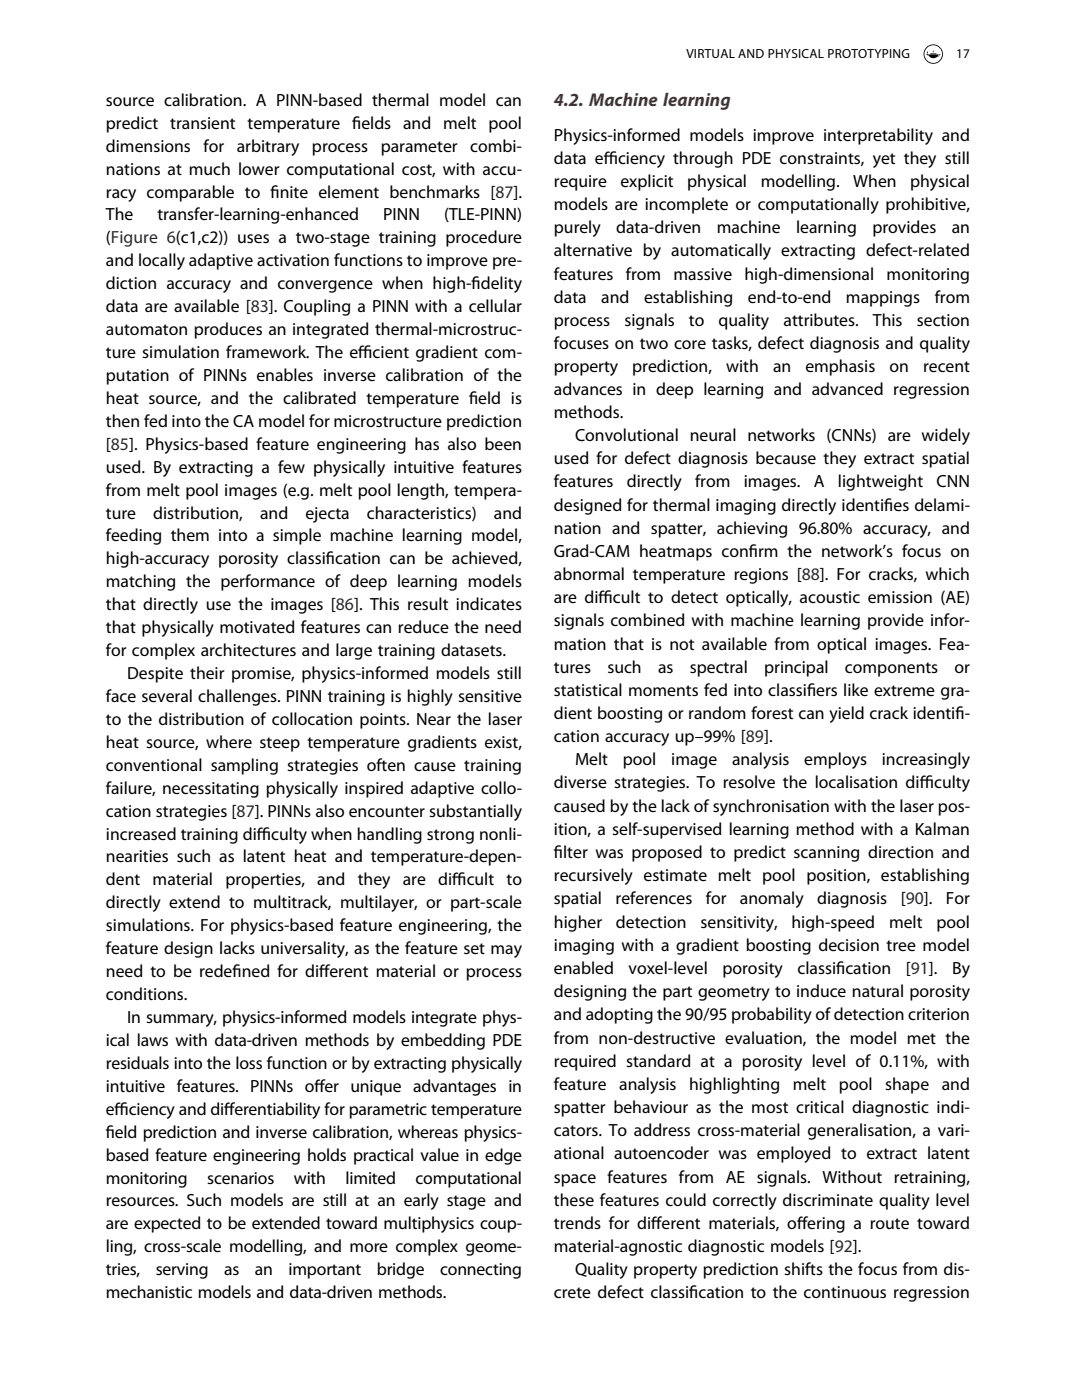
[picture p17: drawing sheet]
<svg xmlns="http://www.w3.org/2000/svg" width="215mm" height="280mm" viewBox="0 0 215 280" stroke-linecap="round" stroke-linejoin="round" font-family="sans-serif">
<defs><g id="words">
<text font-size="3.7" fill="#831f26" x="110.7" y="21.3">4.2. Machine learning</text>
<g font-size="3.5">
<text x="21.2" y="21.2">source calibration. A PINN-based thermal model can</text>
<text x="21.2" y="25.8">predict transient temperature f</text>
<text x="70.4" y="25.8">ields and melt pool</text>
<text x="110.7" y="28.2">Physics-informed models improve interpretability and</text>
<text x="21.2" y="30.3">dimensions</text>
<text x="21.2" y="34.9">nations at much lower computational cost, with accu-</text>
<text x="40.7" y="30.3">for</text>
<text x="47.3" y="30.3">arbitrary</text>
<text x="62.3" y="30.3">process</text>
<text x="76.1" y="30.3">parameter</text>
<text x="93.9" y="30.3">combi-</text>
<text x="110.7" y="32.8">data ef</text>
<text x="120.6" y="32.8">f</text>
<text x="120.6" y="32.8">iciency through PDE constraints, yet they still</text>
<text x="21.2" y="39.5">racy comparable to f</text>
<text x="54" y="39.5">inite element benchmarks [87].</text>
<text x="110.7" y="37.4">require</text>
<text x="124" y="37.4">explicit</text>
<text x="137.3" y="37.4">physical</text>
<text x="152" y="37.4">modelling.</text>
<text x="170.5" y="37.4">When</text>
<text x="181.9" y="37.4">physical</text>
<text x="21.2" y="44.1">The</text>
<text x="31.4" y="44.1">transfer-learning-enhanced</text>
<text x="76.6" y="44.1">PINN</text>
<text x="88.7" y="44.1">(TLE-PINN)</text>
<text x="110.7" y="42.1">models are incomplete or computationally prohibitive,</text>
<text x="110.7" y="46.7">purely</text>
<text x="123.1" y="46.7">data-driven</text>
<text x="143.2" y="46.7">machine</text>
<text x="159.1" y="46.7">learning</text>
<text x="174.3" y="46.7">provides</text>
<text x="190.2" y="46.7">an</text>
<text x="21.2" y="53.3">and locally adaptive activation functions to improve pre-</text>
<text x="21.2" y="48.7">(Figure 6(c1,c2)) uses a two-stage training procedure</text>
<text x="110.7" y="51.3">alternative by automatically extracting defect-related</text>
<text x="21.2" y="57.9">diction accuracy and convergence when high-f</text>
<text x="94.2" y="57.9">idelity</text>
<text x="110.7" y="55.9">features from massive high-dimensional</text>
<text x="177.2" y="55.9">monitoring</text>
<text x="21.2" y="62.4">data are available [83]. Coupling a PINN with a cellular</text>
<text x="110.7" y="60.5">data</text>
<text x="110.7" y="65.2">process</text>
<text x="120.1" y="60.5">and</text>
<text x="124.8" y="65.2">signals</text>
<text x="128.7" y="60.5">establishing</text>
<text x="137.7" y="65.2">to</text>
<text x="143.6" y="65.2">quality</text>
<text x="149.4" y="60.5">end-to-end</text>
<text x="156.6" y="65.2">attributes.</text>
<text x="169" y="60.5">mappings</text>
<text x="174.4" y="65.2">This</text>
<text x="183.2" y="65.2">section</text>
<text x="186.8" y="60.5">from</text>
<text x="21.2" y="71.6">ture simulation framework. The ef</text>
<text x="21.2" y="67">automaton produces an integrated thermal-microstruc-</text>
<text x="71.6" y="71.6">f</text>
<text x="71.6" y="71.6">icient gradient com-</text>
<text x="110.7" y="69.8">focuses on two core tasks, defect diagnosis and quality</text>
<text x="21.2" y="76.2">putation of PINNs enables inverse calibration of the</text>
<text x="110.7" y="74.4">property</text>
<text x="126.3" y="74.4">prediction,</text>
<text x="145.1" y="74.4">with</text>
<text x="154.5" y="74.4">an</text>
<text x="160.9" y="74.4">emphasis</text>
<text x="177.7" y="74.4">on</text>
<text x="184.4" y="74.4">recent</text>
<text x="21.2" y="80.8">heat source, and the calibrated temperature f</text>
<text x="93.7" y="80.8">ield is</text>
<text x="110.7" y="79">advances in deep learning and advanced regression</text>
<text x="110.7" y="83.7">methods.</text>
<text x="21.2" y="85.4">then fed into the CA model for microstructure prediction</text>
<text x="21.2" y="90">[85]. Physics-based feature engineering has also been</text>
<text x="114.9" y="88.2">Convolutional neural networks (CNNs) are widely</text>
<text x="21.2" y="94.5">used. By extracting a few physically intuitive features</text>
<text x="110.7" y="92.9">used for defect diagnosis because they extract spatial</text>
<text x="21.2" y="99.1">from melt pool images (e.g. melt pool length, tempera-</text>
<text x="110.7" y="97.5">features</text>
<text x="125.3" y="97.5">directly</text>
<text x="138.9" y="97.5">from</text>
<text x="148.6" y="97.5">images.</text>
<text x="162.6" y="97.5">A</text>
<text x="167.4" y="97.5">lightweight</text>
<text x="187.1" y="97.5">CNN</text>
<text x="21.2" y="103.7">ture</text>
<text x="30.6" y="103.7">distribution,</text>
<text x="52" y="103.7">and</text>
<text x="61" y="103.7">ejecta</text>
<text x="73.3" y="103.7">characteristics)</text>
<text x="98.7" y="103.7">and</text>
<text x="110.7" y="102.1">designed for thermal imaging directly identif</text>
<text x="110.7" y="106.8">nation and spatter, achieving 96.80% accuracy, and</text>
<text x="176.7" y="102.1">ies delami-</text>
<text x="21.2" y="112.9">high-accuracy porosity classif</text>
<text x="21.2" y="108.3">feeding them into a simple machine learning model,</text>
<text x="65.1" y="112.9">ication can be achieved,</text>
<text x="110.7" y="111.4">Grad-CAM heatmaps conf</text>
<text x="149.6" y="111.4">irm the network’s focus on</text>
<text x="21.2" y="117.5">matching the performance of deep learning models</text>
<text x="110.7" y="116">abnormal temperature regions [88]. For cracks, which</text>
<text x="21.2" y="122.1">that directly use the images [86]. This result indicates</text>
<text x="110.7" y="120.7">are dif</text>
<text x="110.7" y="125.3">signals combined with machine learning provide infor-</text>
<text x="119.6" y="120.7">f</text>
<text x="119.6" y="120.7">icult to detect optically, acoustic emission (AE)</text>
<text x="21.2" y="131.2">for complex architectures and large training datasets.</text>
<text x="21.2" y="126.6">that physically motivated features can reduce the need</text>
<text x="110.7" y="129.9">mation that is not available from optical images. Fea-</text>
<text x="25.4" y="135.8">Despite their promise, physics-informed models still</text>
<text x="110.7" y="134.6">tures</text>
<text x="121.4" y="134.6">such</text>
<text x="131.5" y="134.6">as</text>
<text x="137.8" y="134.6">spectral</text>
<text x="152.7" y="134.6">principal</text>
<text x="168.8" y="134.6">components</text>
<text x="190.7" y="134.6">or</text>
<text x="21.2" y="140.4">face several challenges. PINN training is highly sensitive</text>
<text x="110.7" y="139.2">statistical moments fed into classif</text>
<text x="110.7" y="143.8">dient boosting or random forest can yield crack identif-</text>
<text x="161.3" y="139.2">iers like extreme gra-</text>
<text x="190.9" y="143.8">i</text>
<text x="21.2" y="145">to the distribution of collocation points. Near the laser</text>
<text x="21.2" y="149.6">heat source, where steep temperature gradients exist,</text>
<text x="110.7" y="148.5">cation accuracy up–99% [89].</text>
<text x="21.2" y="154.2">conventional sampling strategies often cause training</text>
<text x="114.9" y="153">Melt</text>
<text x="124.5" y="153">pool</text>
<text x="134.1" y="153">image</text>
<text x="146.3" y="153">analysis</text>
<text x="160.7" y="153">employs</text>
<text x="176.2" y="153">increasingly</text>
<text x="21.2" y="158.7">failure, necessitating physically inspired adaptive collo-</text>
<text x="110.7" y="157.7">diverse strategies. To resolve the localisation dif</text>
<text x="183.8" y="157.7">f</text>
<text x="183.8" y="157.7">iculty</text>
<text x="21.2" y="163.3">cation strategies [87]. PINNs also encounter substantially</text>
<text x="21.2" y="167.9">increased training dif</text>
<text x="51.3" y="167.9">f</text>
<text x="51.3" y="167.9">iculty when handling strong nonli-</text>
<text x="110.7" y="167">ition, a self-supervised learning method with a Kalman</text>
<text x="110.7" y="162.3">caused by the lack of synchronisation with the laser pos-</text>
<text x="21.2" y="172.5">nearities such as latent heat and temperature-depen-</text>
<text x="110.7" y="171.6">f</text>
<text x="110.7" y="171.6">ilter was proposed to predict scanning direction and</text>
<text x="21.2" y="177.1">dent material properties, and they are dif</text>
<text x="90.4" y="177.1">f</text>
<text x="90.4" y="177.1">icult to</text>
<text x="110.7" y="176.2">recursively estimate melt pool position, establishing</text>
<text x="21.2" y="181.7">directly extend to multitrack, multilayer, or part-scale</text>
<text x="110.7" y="185.5">higher</text>
<text x="110.7" y="180.9">spatial</text>
<text x="123" y="180.9">references</text>
<text x="123.1" y="185.5">detection</text>
<text x="140" y="185.5">sensitivity,</text>
<text x="141" y="180.9">for</text>
<text x="147.9" y="180.9">anomaly</text>
<text x="158.2" y="185.5">high-speed</text>
<text x="163.3" y="180.9">diagnosis</text>
<text x="177.6" y="185.5">melt</text>
<text x="180" y="180.9">[90].</text>
<text x="187.1" y="185.5">pool</text>
<text x="189" y="180.9">For</text>
<text x="21.2" y="186.3">simulations. For physics-based feature engineering, the</text>
<text x="21.2" y="190.9">feature design lacks universality, as the feature set may</text>
<text x="110.7" y="190.2">imaging with a gradient boosting decision tree model</text>
<text x="21.2" y="195.4">need to be redef</text>
<text x="46.5" y="195.4">ined for dif</text>
<text x="63.8" y="195.4">ferent material or process</text>
<text x="110.7" y="194.8">enabled</text>
<text x="125.6" y="194.8">voxel-level</text>
<text x="144.4" y="194.8">porosity</text>
<text x="159.3" y="194.8">classif</text>
<text x="167.1" y="194.8">ication</text>
<text x="181" y="194.8">[91].</text>
<text x="190.3" y="194.8">By</text>
<text x="21.2" y="200">conditions.</text>
<text x="110.7" y="199.4">designing the part geometry to induce natural porosity</text>
<text x="21.2" y="209.2">ical laws with data-driven methods by embedding PDE</text>
<text x="25.4" y="204.6">In summary, physics-informed models integrate phys-</text>
<text x="110.7" y="204.1">and adopting the 90/95 probability ofdetection criterion</text>
<text x="110.7" y="208.7">from non-destructive evaluation, the model met the</text>
<text x="21.2" y="213.8">residuals into the loss function or by extracting physically</text>
<text x="110.7" y="213.4">required standard at a porosity level of 0.11%, with</text>
<text x="21.2" y="218.4">intuitive features. PINNs of</text>
<text x="62.8" y="218.4">fer unique advantages in</text>
<text x="110.7" y="218">feature</text>
<text x="123.7" y="218">analysis</text>
<text x="137.7" y="218">highlighting</text>
<text x="158.4" y="218">melt</text>
<text x="167.6" y="218">pool</text>
<text x="176.8" y="218">shape</text>
<text x="188.2" y="218">and</text>
<text x="21.2" y="223">ef</text>
<text x="21.2" y="227.5">f</text>
<text x="21.2" y="227.5">ield prediction and inverse calibration, whereas physics-</text>
<text x="22.9" y="223">f</text>
<text x="22.9" y="223">iciency and dif</text>
<text x="44.8" y="223">ferentiability for parametric temperature</text>
<text x="110.7" y="222.6">spatter behaviour as the most critical diagnostic indi-</text>
<text x="110.7" y="227.3">cators. To address cross-material generalisation, a vari-</text>
<text x="21.2" y="232.1">based feature engineering holds practical value in edge</text>
<text x="110.7" y="231.9">ational autoencoder was employed to extract latent</text>
<text x="21.2" y="236.7">monitoring</text>
<text x="41.4" y="236.7">scenarios</text>
<text x="58.7" y="236.7">with</text>
<text x="69" y="236.7">limited</text>
<text x="83" y="236.7">computational</text>
<text x="110.7" y="236.5">space features from AE signals. Without retraining,</text>
<text x="21.2" y="241.3">resources. Such models are still at an early stage and</text>
<text x="21.2" y="245.9">are expected to be extended toward multiphysics coup-</text>
<text x="110.7" y="245.8">trends for dif</text>
<text x="110.7" y="241.2">these features could correctly discriminate quality level</text>
<text x="130.1" y="245.8">ferent materials, of</text>
<text x="159.3" y="245.8">fering a route toward</text>
<text x="21.2" y="250.5">ling, cross-scale modelling, and more complex geome-</text>
<text x="110.7" y="250.5">material-agnostic diagnostic models [92].</text>
<text x="21.2" y="255.1">tries,</text>
<text x="31.1" y="255.1">serving</text>
<text x="44.8" y="255.1">as</text>
<text x="50.9" y="255.1">an</text>
<text x="57.6" y="255.1">important</text>
<text x="75.3" y="255.1">bridge</text>
<text x="87.9" y="255.1">connecting</text>
<text x="114.9" y="255">Quality property prediction shifts the focus from dis-</text>
<text x="21.2" y="259.6">mechanistic models and data-driven methods.</text>
<text x="110.7" y="259.6">crete defect classif</text>
<text x="137.7" y="259.6">ication to the continuous regression</text>
</g>
<g font-size="2.6">
<text x="137.1" y="11.6">VIRTUAL AND PHYSICAL PROTOTYPING</text>
<text x="191.1" y="11.6">17</text>
</g>
</g></defs>
<g fill="#000">
<path d="M185.3 10.2v.5l-.1-.1zM185.9 10.6h1.2zM185.9 10.8h1.2zM186.5 10.2l.2-.1-.2 .4-.1-.1z"/>
<path d="M184.7 10.8a1.8 1.8 0 0 1 3.6 0 1.8 1.8 0 0 1-3.6 0zM184.5 10.8a1.95 1.95 0 0 0 3.9 0 1.95 1.95 0 0 0-3.9 0z"/>
<path d="M187.5 11l.3-.1-.5 .4zM185.1 10.9l.1 .1h.3a1.12 1.12 0 0 0 1.8 .3 .67 .67 0 0 0 .6-.5z"/>
</g>
<use href="#words"/>
</svg>
